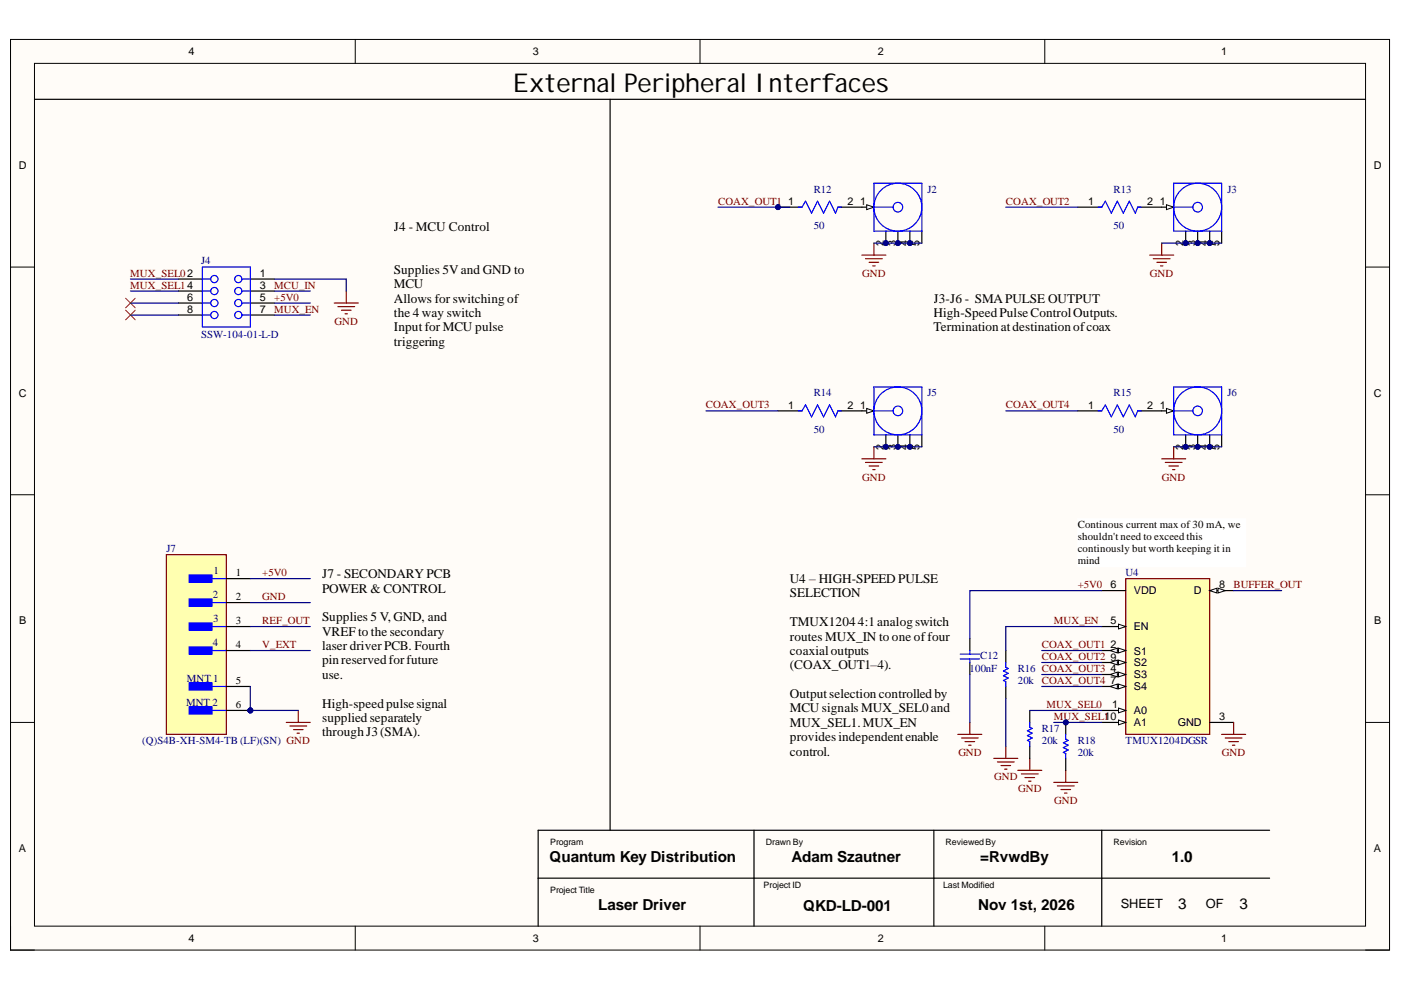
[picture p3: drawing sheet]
<svg xmlns="http://www.w3.org/2000/svg" width="297mm" height="210mm" viewBox="0 0 297 210" stroke-linecap="round" stroke-linejoin="round" font-family="sans-serif">
<defs><g id="words">
<text font-size="5.5" x="108.7" y="19.5">External Peripheral Interfaces</text>
<g font-size="3.2">
<text x="116.5" y="182.7">Quantum Key Distribution</text>
<text x="167.8" y="182.7">Adam Szautner</text>
<text x="207.8" y="182.7">=RvwdBy</text>
<text x="248.5" y="182.7">1.0</text>
<text x="126.9" y="192.9">Laser Driver</text>
<text x="170.3" y="193.2">QKD-LD-001</text>
<text x="207.4" y="192.9">Nov 1st, 2026</text>
<text x="249.8" y="192.6">3</text>
<text x="262.8" y="192.6">3</text>
</g>
<g font-size="2.8">
<text x="83.5" y="49">J4 - MCU Control</text>
<text x="83.5" y="58.1">Supplies 5Vand GND to</text>
<text x="83.5" y="61.1">MCU</text>
<text x="83.5" y="64.2">Allows for switching of</text>
<text x="197.9" y="64.2">J3-J6 - SMAPULSE OUTPUT</text>
<text x="83.5" y="67.2">the 4 way switch</text>
<text x="83.5" y="70.3">Input for MCU pulse</text>
<text x="197.9" y="67.2">High-SpeedPulseControlOutputs.</text>
<text x="197.9" y="70.3">Terminationatdestinationofcoax</text>
<text x="83.5" y="73.3">triggering</text>
<text x="68.3" y="122.6">J7 - SECONDARY PCB</text>
<text x="68.3" y="125.7">POWER &amp; CONTROL</text>
<text x="167.5" y="123.6">U4 – HIGH-SPEED PULSE</text>
<text x="68.3" y="131.8">Supplies 5 V, GND, and</text>
<text x="167.5" y="126.7">SELECTION</text>
<text x="68.3" y="134.8">VREF to the secondary</text>
<text x="68.3" y="137.8">laser driver PCB. Fourth</text>
<text x="167.5" y="132.8">TMUX12044:1analogswitch</text>
<text x="167.5" y="135.8">routes MUX_IN to one offour</text>
<text x="68.3" y="140.9">pinreservedforfuture</text>
<text x="68.3" y="143.9">use.</text>
<text x="167.5" y="138.9">coaxialoutputs</text>
<text x="167.5" y="141.9">(COAX_OUT1–4).</text>
<text x="167.5" y="148">Outputselectioncontrolledby</text>
<text x="68.3" y="150">High-speedpulsesignal</text>
<text x="68.3" y="153.1">suppliedseparately</text>
<text x="167.5" y="151">MCU signals MUX_SEL0and</text>
<text x="167.5" y="154.1">MUX_SEL1.MUX_EN</text>
<text x="68.3" y="156.1">throughJ3(SMA).</text>
<text x="167.5" y="157.1">providesindependentenable</text>
<text x="167.5" y="160.3">control.</text>
</g>
<g font-size="2.7">
<text x="237.6" y="192.5">SHEET</text>
<text x="255.7" y="192.5">OF</text>
</g>
<g font-size="2.3">
<text x="39.9" y="11.7">4</text>
<text x="113" y="11.7">3</text>
<text x="186.1" y="11.7">2</text>
<text x="258.9" y="11.7">1</text>
<text x="4" y="35.9">D</text>
<text x="291.3" y="35.9">D</text>
<text x="167.1" y="43.5">1</text>
<text x="179.7" y="43.5">2</text>
<text x="182.4" y="43.5">1</text>
<text x="230.7" y="43.5">1</text>
<text x="243.2" y="43.5">2</text>
<text x="245.9" y="43.5">1</text>
<text x="187.4" y="52.2" transform="rotate(-90 187.4 52.2)">2</text>
<text x="189.9" y="52.2" transform="rotate(-90 189.9 52.2)">3</text>
<text x="192.4" y="52.2" transform="rotate(-90 192.4 52.2)">4</text>
<text x="195" y="52.2" transform="rotate(-90 195 52.2)">5</text>
<text x="250.9" y="52.2" transform="rotate(-90 250.9 52.2)">2</text>
<text x="253.5" y="52.2" transform="rotate(-90 253.5 52.2)">3</text>
<text x="256" y="52.2" transform="rotate(-90 256 52.2)">4</text>
<text x="258.5" y="52.2" transform="rotate(-90 258.5 52.2)">5</text>
<text x="55.1" y="58.7">1</text>
<text x="39.7" y="63.8">6</text>
<text x="55.1" y="61.2">3</text>
<text x="55.1" y="63.8">5</text>
<text x="39.7" y="66.3">8</text>
<text x="55.1" y="66.3">7</text>
<text x="4" y="84.1">C</text>
<text x="167.1" y="86.7">1</text>
<text x="179.7" y="86.7">2</text>
<text x="182.4" y="86.7">1</text>
<text x="230.7" y="86.7">1</text>
<text x="243.2" y="86.7">2</text>
<text x="245.9" y="86.7">1</text>
<text x="291.3" y="84.1">C</text>
<text x="187.4" y="95.4" transform="rotate(-90 187.4 95.4)">2</text>
<text x="189.9" y="95.4" transform="rotate(-90 189.9 95.4)">3</text>
<text x="192.4" y="95.4" transform="rotate(-90 192.4 95.4)">4</text>
<text x="195" y="95.4" transform="rotate(-90 195 95.4)">5</text>
<text x="250.9" y="95.4" transform="rotate(-90 250.9 95.4)">2</text>
<text x="253.5" y="95.4" transform="rotate(-90 253.5 95.4)">3</text>
<text x="256" y="95.4" transform="rotate(-90 256 95.4)">4</text>
<text x="258.5" y="95.4" transform="rotate(-90 258.5 95.4)">5</text>
<text x="228.5" y="112.1">Continous current max of 30 mA, we</text>
<text x="228.5" y="114.6">shouldn't need to exceed this</text>
<text x="228.5" y="117.1">continously but worth keeping it in</text>
<text x="228.5" y="119.7">mind</text>
<text x="50" y="122.2">1</text>
<text x="235.4" y="124.7">6</text>
<text x="258.5" y="124.7">8</text>
<text x="50" y="127.3">2</text>
<text x="240.4" y="126">VDD</text>
<text x="253.1" y="126">D</text>
<text x="4.1" y="132.3">B</text>
<text x="50" y="132.3">3</text>
<text x="50" y="137.4">4</text>
<text x="235.4" y="132.3">5</text>
<text x="235.4" y="137.4">2</text>
<text x="240.4" y="133.6">EN</text>
<text x="291.4" y="132.3">B</text>
<text x="235.4" y="140">9</text>
<text x="235.4" y="142.6">4</text>
<text x="240.4" y="138.8">S1</text>
<text x="240.4" y="141.3">S2</text>
<text x="240.4" y="143.8">S3</text>
<text x="50" y="145">5</text>
<text x="235.4" y="145.1">7</text>
<text x="240.4" y="146.4">S4</text>
<text x="50" y="150.2">6</text>
<text x="235.8" y="150.2">1</text>
<text x="240.4" y="151.5">A0</text>
<text x="240.4" y="154">A1</text>
<text x="249.7" y="154">GND</text>
<text x="258.5" y="152.7">3</text>
<text x="4" y="180.6">A</text>
<text x="291.3" y="180.6">A</text>
<text x="39.9" y="199.7">4</text>
<text x="113" y="199.7">3</text>
<text x="186.1" y="199.7">2</text>
<text x="258.9" y="199.7">1</text>
</g>
<g font-size="2.3" fill="#000080">
<text x="172.6" y="40.9">R12</text>
<text x="196.7" y="40.9">J2</text>
<text x="236.1" y="40.9">R13</text>
<text x="260.2" y="40.9">J3</text>
<text x="172.6" y="48.5">50</text>
<text x="236.1" y="48.5">50</text>
<text x="42.7" y="55.9">J4</text>
<text x="42.7" y="71.6">SSW-104-01-L-D</text>
<text x="172.6" y="84.1">R14</text>
<text x="196.7" y="84.1">J5</text>
<text x="236.1" y="84.1">R15</text>
<text x="260.2" y="84.1">J6</text>
<text x="172.6" y="91.8">50</text>
<text x="236.1" y="91.8">50</text>
<text x="35.3" y="117.1">J7</text>
<text x="45.3" y="121.7">1</text>
<text x="238.7" y="122.2">U4</text>
<text x="45.1" y="126.8">2</text>
<text x="45.2" y="131.8">3</text>
<text x="45.1" y="136.9">4</text>
<text x="205.6" y="142.5">100nF</text>
<text x="207.8" y="139.7">C12</text>
<text x="215.8" y="142.5">R16 COAX_OUT3</text>
<text x="39.4" y="149.7">MNT 2</text>
<text x="39.6" y="144.5">MNT 1</text>
<text x="215.8" y="145">20k</text>
<text x="220.9" y="155.3">R17</text>
<text x="30.1" y="157.8">(Q)S4B-XH-SM4-TB (LF)(SN) GND</text>
<text x="220.9" y="157.8">20k</text>
<text x="228.5" y="157.8">R18</text>
<text x="228.5" y="160.3">20k</text>
<text x="238.7" y="157.8">TMUX1204DGSR</text>
</g>
<g font-size="2.3" fill="#800000">
<text x="152.2" y="43.5">COAX_OUT1</text>
<text x="213.3" y="43.5">COAX_OUT2</text>
<text x="27.6" y="58.7">MUX_SEL02</text>
<text x="182.8" y="58.7">GND</text>
<text x="243.8" y="58.7">GND</text>
<text x="27.6" y="61.2">MUX_SEL14</text>
<text x="58.1" y="63.8">+5V0</text>
<text x="58.1" y="61.2">MCU_IN</text>
<text x="58.1" y="66.3">MUX_EN</text>
<text x="70.9" y="68.8">GND</text>
<text x="149.6" y="86.6">COAX_OUT3</text>
<text x="213.3" y="86.6">COAX_OUT4</text>
<text x="182.8" y="101.9">GND</text>
<text x="246.4" y="101.9">GND</text>
<text x="55.6" y="122.2">+5V0</text>
<text x="228.5" y="124.7">+5V0</text>
<text x="261.5" y="124.7">BUFFER_OUT</text>
<text x="55.6" y="127.3">GND</text>
<text x="55.6" y="132.3">REF_OUT</text>
<text x="55.6" y="137.4">V_EXT</text>
<text x="220.9" y="137.4">COAX_OUT1</text>
<text x="223.4" y="132.3">MUX_EN</text>
<text x="220.9" y="140">COAX_OUT2</text>
<text x="220.9" y="145">COAX_OUT4</text>
<text x="221.9" y="150.2">MUX_SEL0</text>
<text x="223.4" y="152.7">MUX_SEL110</text>
<text x="203.2" y="160.3">GND</text>
<text x="259" y="160.3">GND</text>
<text x="210.8" y="165.4">GND</text>
<text x="215.9" y="167.9">GND</text>
<text x="223.5" y="170.5">GND</text>
</g>
<g font-size="1.9">
<text x="116.6" y="179.2">Program</text>
<text x="162.4" y="179.2">Drawn By</text>
<text x="200.5" y="179.2">Reviewed By</text>
<text x="236.1" y="179.2">Revision</text>
<text x="116.6" y="189.3">Project Title</text>
<text x="161.9" y="188.3">Project ID</text>
<text x="200" y="188.3">Last Modified</text>
</g>
</g></defs>
<path d="M2.2 8.4h292.4v193h-292.4z" fill-rule="evenodd" fill="#fffcf8"/>
<path d="M2.2 8.4h292.4v193h-292.4z" fill="none" stroke="#000" stroke-width=".21"/>
<path d="M7.3 13.4h282.2v183h-282.2z" fill-rule="evenodd" fill="#fffcf8"/>
<g fill="none" stroke="#000" stroke-width=".21">
<path d="M2.2 8.4v5M7.3 13.4h282.2v183h-282.2zM75.3 8.4v5M148.4 8.4v5M221.5 8.4v5M2.2 56.6h5.1M289.5 56.6h5.1M2.2 104.9h5.1M289.5 104.9h5.1M2.2 153.2h5.1M289.5 153.2h5.1M2.2 196.4v5h5.1"/>
<path d="M75.3 196.4v5M148.4 196.4v5M221.5 196.4v5M289.5 201.4h5.1"/>
</g>
<path d="M159.9 176v20.4M198 176v20.4M233.6 176v20.4M269.2 176h-155.1v20.4M114.1 186.2h155.1" fill="none" stroke="#000" stroke-width=".25"/>
<path d="M182.7 54.1h5.1M183.5 54.9h3.6M184.3 55.6h2M185 56.4h.5M185.3 51.5v2.6M70.9 64.3h5.1M71.6 65h3.6M72.4 65.8h2M73.2 66.5h.5M73.4 61.7v2.6" fill="none" stroke="#800000" stroke-width=".25"/>
<circle cx="53.1" cy="150.6" r=".51" fill="#000080"/>
<circle cx="53.1" cy="150.6" r=".51" fill="none" stroke="#000080" stroke-width=".21"/>
<path d="M35.3 117.6h12.7v38.1h-12.7z" fill-rule="evenodd" fill="#ffffb0"/>
<path d="M35.3 117.6h12.7v38.1h-12.7z" fill="none" stroke="#800000" stroke-width=".25"/>
<path d="M40.1 121.9h4.8v1.5h-4.8z" fill-rule="evenodd" fill="#00f"/>
<path d="M40.1 121.9h4.8v1.5h-4.8zM42.4 122.7h5.6" fill="none" stroke="#00f" stroke-width=".25"/>
<path d="M40.1 127h4.8v1.5h-4.8z" fill-rule="evenodd" fill="#00f"/>
<path d="M40.1 127h4.8v1.5h-4.8zM42.4 127.8h5.6" fill="none" stroke="#00f" stroke-width=".25"/>
<path d="M40.1 132.1h4.8v1.5h-4.8z" fill-rule="evenodd" fill="#00f"/>
<path d="M40.1 132.1h4.8v1.5h-4.8zM42.4 132.8h5.6" fill="none" stroke="#00f" stroke-width=".25"/>
<path d="M40.1 137.2h4.8v1.5h-4.8z" fill-rule="evenodd" fill="#00f"/>
<path d="M40.1 137.2h4.8v1.5h-4.8zM42.4 137.9h5.6" fill="none" stroke="#00f" stroke-width=".25"/>
<path d="M40.1 144.8h4.8v1.5h-4.8z" fill-rule="evenodd" fill="#00f"/>
<path d="M40.1 144.8h4.8v1.5h-4.8zM42.4 145.6h5.6" fill="none" stroke="#00f" stroke-width=".25"/>
<path d="M40.1 149.9h4.8v1.5h-4.8z" fill-rule="evenodd" fill="#00f"/>
<path d="M40.1 149.9h4.8v1.5h-4.8zM42.4 150.6h5.6" fill="none" stroke="#00f" stroke-width=".25"/>
<path d="M48 122.7h5.1M48 127.8h5.1M48 132.8h5.1M48 137.9h5.1M48 145.6h5.1M48 150.6h5.1" fill="none" stroke="#000" stroke-width=".25"/>
<circle cx="53.1" cy="150.6" r=".51" fill="#000080"/>
<circle cx="53.1" cy="150.6" r=".51" fill="none" stroke="#000080" stroke-width=".21"/>
<path d="M60.7 153.2h5.1M61.5 153.9h3.5M62.2 154.7h2.1M63 155.5h.5M63.2 150.6v2.6" fill="none" stroke="#800000" stroke-width=".25"/>
<circle cx="187.8" cy="51.5" r=".51" fill="#000080"/>
<circle cx="187.8" cy="51.5" r=".51" fill="none" stroke="#000080" stroke-width=".21"/>
<circle cx="190.4" cy="51.5" r=".51" fill="#000080"/>
<circle cx="190.4" cy="51.5" r=".51" fill="none" stroke="#000080" stroke-width=".21"/>
<circle cx="192.9" cy="51.5" r=".51" fill="#000080"/>
<circle cx="192.9" cy="51.5" r=".51" fill="none" stroke="#000080" stroke-width=".21"/>
<path d="M182.7 43.9h2.6" fill="none" stroke="#000" stroke-width=".25"/>
<path d="M183.8 43.4l1.5 .5-1.5 .5z" fill="#f8fcff"/>
<path d="M183.8 43.4l1.5 .5-1.5 .5z" fill="none" stroke="#000" stroke-width=".21"/>
<path d="M187.8 49v2.5" fill="none" stroke="#000" stroke-width=".25"/>
<circle cx="187.8" cy="51.5" r=".51" fill="#000080"/>
<circle cx="187.8" cy="51.5" r=".51" fill="none" stroke="#000080" stroke-width=".21"/>
<path d="M190.4 49v2.5" fill="none" stroke="#000" stroke-width=".25"/>
<circle cx="190.4" cy="51.5" r=".51" fill="#000080"/>
<circle cx="190.4" cy="51.5" r=".51" fill="none" stroke="#000080" stroke-width=".21"/>
<path d="M192.9 49v2.5" fill="none" stroke="#000" stroke-width=".25"/>
<circle cx="192.9" cy="51.5" r=".51" fill="#000080"/>
<circle cx="192.9" cy="51.5" r=".51" fill="none" stroke="#000080" stroke-width=".21"/>
<path d="M7.3 21.1h282.2M195.4 49v2.5" fill="none" stroke="#000" stroke-width=".25"/>
<g fill="none" stroke="#00f" stroke-width=".25">
<path d="M185.3 38.8h10.1v10.2h-10.1zM185.3 43.9h4.1"/>
<circle cx="190.4" cy="43.9" r="5.1"/>
<circle cx="190.4" cy="43.9" r="1.02"/>
</g>
<circle cx="164.9" cy="43.9" r=".51" fill="#000080"/>
<circle cx="164.9" cy="43.9" r=".51" fill="none" stroke="#000080" stroke-width=".21"/>
<path d="M164.9 43.9h5.1" fill="none" stroke="#000" stroke-width=".25"/>
<circle cx="164.9" cy="43.9" r=".51" fill="#000080"/>
<circle cx="164.9" cy="43.9" r=".51" fill="none" stroke="#000080" stroke-width=".21"/>
<path d="M177.7 43.9h5" fill="none" stroke="#000" stroke-width=".25"/>
<path d="M169.3 43.9h.7l.8-1.2 1.3 2.5 1.2-2.5 1.3 2.5 1.3-2.5 1.2 2.5 .6-1.3h.7" fill="none" stroke="#00f" stroke-width=".25"/>
<circle cx="187.8" cy="94.7" r=".51" fill="#000080"/>
<circle cx="187.8" cy="94.7" r=".51" fill="none" stroke="#000080" stroke-width=".21"/>
<circle cx="190.4" cy="94.7" r=".51" fill="#000080"/>
<circle cx="190.4" cy="94.7" r=".51" fill="none" stroke="#000080" stroke-width=".21"/>
<circle cx="192.9" cy="94.7" r=".51" fill="#000080"/>
<circle cx="192.9" cy="94.7" r=".51" fill="none" stroke="#000080" stroke-width=".21"/>
<path d="M182.7 87.1h2.6" fill="none" stroke="#000" stroke-width=".25"/>
<path d="M183.8 86.6l1.5 .5-1.5 .5z" fill="#f8fcff"/>
<path d="M183.8 86.6l1.5 .5-1.5 .5z" fill="none" stroke="#000" stroke-width=".21"/>
<path d="M187.8 92.2v2.5" fill="none" stroke="#000" stroke-width=".25"/>
<circle cx="187.8" cy="94.7" r=".51" fill="#000080"/>
<circle cx="187.8" cy="94.7" r=".51" fill="none" stroke="#000080" stroke-width=".21"/>
<path d="M190.4 92.2v2.5" fill="none" stroke="#000" stroke-width=".25"/>
<circle cx="190.4" cy="94.7" r=".51" fill="#000080"/>
<circle cx="190.4" cy="94.7" r=".51" fill="none" stroke="#000080" stroke-width=".21"/>
<path d="M192.9 92.2v2.5" fill="none" stroke="#000" stroke-width=".25"/>
<circle cx="192.9" cy="94.7" r=".51" fill="#000080"/>
<circle cx="192.9" cy="94.7" r=".51" fill="none" stroke="#000080" stroke-width=".21"/>
<path d="M195.4 92.2v2.5" fill="none" stroke="#000" stroke-width=".25"/>
<g fill="none" stroke="#00f" stroke-width=".25">
<path d="M185.3 82h10.1v10.2h-10.1zM185.3 87.1h4.1"/>
<circle cx="190.4" cy="87.1" r="5.1"/>
<circle cx="190.4" cy="87.1" r="1.02"/>
</g>
<circle cx="251.4" cy="51.5" r=".51" fill="#000080"/>
<circle cx="251.4" cy="51.5" r=".51" fill="none" stroke="#000080" stroke-width=".21"/>
<circle cx="253.9" cy="51.5" r=".51" fill="#000080"/>
<circle cx="253.9" cy="51.5" r=".51" fill="none" stroke="#000080" stroke-width=".21"/>
<circle cx="256.5" cy="51.5" r=".51" fill="#000080"/>
<circle cx="256.5" cy="51.5" r=".51" fill="none" stroke="#000080" stroke-width=".21"/>
<path d="M246.3 43.9h2.5" fill="none" stroke="#000" stroke-width=".25"/>
<path d="M247.3 43.4l1.5 .5-1.5 .5z" fill="#f8fcff"/>
<path d="M247.3 43.4l1.5 .5-1.5 .5z" fill="none" stroke="#000" stroke-width=".21"/>
<path d="M251.4 49v2.5" fill="none" stroke="#000" stroke-width=".25"/>
<circle cx="251.4" cy="51.5" r=".51" fill="#000080"/>
<circle cx="251.4" cy="51.5" r=".51" fill="none" stroke="#000080" stroke-width=".21"/>
<path d="M253.9 49v2.5" fill="none" stroke="#000" stroke-width=".25"/>
<circle cx="253.9" cy="51.5" r=".51" fill="#000080"/>
<circle cx="253.9" cy="51.5" r=".51" fill="none" stroke="#000080" stroke-width=".21"/>
<path d="M256.5 49v2.5" fill="none" stroke="#000" stroke-width=".25"/>
<circle cx="256.5" cy="51.5" r=".51" fill="#000080"/>
<circle cx="256.5" cy="51.5" r=".51" fill="none" stroke="#000080" stroke-width=".21"/>
<path d="M259 49v2.5" fill="none" stroke="#000" stroke-width=".25"/>
<g fill="none" stroke="#00f" stroke-width=".25">
<path d="M248.8 38.8h10.2v10.2h-10.2zM248.8 43.9h4.1"/>
<circle cx="253.9" cy="43.9" r="1.02"/>
<circle cx="253.9" cy="43.9" r="5.1"/>
</g>
<circle cx="251.4" cy="94.7" r=".51" fill="#000080"/>
<circle cx="251.4" cy="94.7" r=".51" fill="none" stroke="#000080" stroke-width=".21"/>
<circle cx="253.9" cy="94.7" r=".51" fill="#000080"/>
<circle cx="253.9" cy="94.7" r=".51" fill="none" stroke="#000080" stroke-width=".21"/>
<circle cx="256.5" cy="94.7" r=".51" fill="#000080"/>
<circle cx="256.5" cy="94.7" r=".51" fill="none" stroke="#000080" stroke-width=".21"/>
<path d="M246.3 87.1h2.5" fill="none" stroke="#000" stroke-width=".25"/>
<path d="M247.3 86.6l1.5 .5-1.5 .5z" fill="#f8fcff"/>
<path d="M247.3 86.6l1.5 .5-1.5 .5z" fill="none" stroke="#000" stroke-width=".21"/>
<path d="M251.4 92.2v2.5" fill="none" stroke="#000" stroke-width=".25"/>
<circle cx="251.4" cy="94.7" r=".51" fill="#000080"/>
<circle cx="251.4" cy="94.7" r=".51" fill="none" stroke="#000080" stroke-width=".21"/>
<path d="M253.9 92.2v2.5" fill="none" stroke="#000" stroke-width=".25"/>
<circle cx="253.9" cy="94.7" r=".51" fill="#000080"/>
<circle cx="253.9" cy="94.7" r=".51" fill="none" stroke="#000080" stroke-width=".21"/>
<path d="M256.5 92.2v2.5" fill="none" stroke="#000" stroke-width=".25"/>
<circle cx="256.5" cy="94.7" r=".51" fill="#000080"/>
<circle cx="256.5" cy="94.7" r=".51" fill="none" stroke="#000080" stroke-width=".21"/>
<g fill="none" stroke="#000" stroke-width=".25">
<path d="M37.8 59.2h5.1M53.1 59.2h5.1M228.5 43.9h5.1M241.2 43.9h5.1M37.8 61.7h5.1M37.8 64.3h5.1M37.8 66.8h5.1M53.1 61.7h5.1M53.1 64.3h5.1M53.1 66.8h5.1M164.9 87.1h5.1M177.7 87.1h5"/>
<path d="M228.5 87.1h5.1M241.2 87.1h5.1M259 92.2v2.5"/>
</g>
<g fill="none" stroke="#00f" stroke-width=".25">
<path d="M42.9 56.6h10.2v12.7h-10.2zM42.9 59.2h1.8M51.3 59.2h1.8M232.8 43.9h.8l.8-1.2 1.2 2.5 1.3-2.5 1.3 2.5 1.2-2.5 1.3 2.5 .5-1.3h.8M42.9 66.8h1.8M42.9 64.3h1.8M42.9 61.7h1.8M51.3 66.8h1.8M51.3 64.3h1.8M51.3 61.7h1.8M169.3 87.1h.7l.8-1.3 1.3 2.6 1.2-2.6 1.3 2.6 1.3-2.6 1.2 2.6 .6-1.3h.7M232.8 87.1h.8l.8-1.3 1.2 2.6 1.3-2.6 1.3 2.6 1.2-2.6 1.3 2.6 .5-1.3h.8"/>
<path d="M248.8 82h10.2v10.2h-10.2zM248.8 87.1h4.1"/>
<circle cx="45.4" cy="59.2" r=".76"/>
<circle cx="50.5" cy="59.2" r=".76"/>
<circle cx="45.4" cy="64.3" r=".76"/>
<circle cx="45.4" cy="61.7" r=".76"/>
<circle cx="45.4" cy="66.8" r=".76"/>
<circle cx="50.5" cy="64.3" r=".76"/>
<circle cx="50.5" cy="61.7" r=".76"/>
<circle cx="50.5" cy="66.8" r=".76"/>
<circle cx="253.9" cy="87.1" r="1.02"/>
<circle cx="253.9" cy="87.1" r="5.1"/>
</g>
<g fill="none" stroke="#800000" stroke-width=".25">
<path d="M243.8 54.1h5M244.5 54.9h3.6M245.3 55.6h2M246 56.4h.6M246.3 51.5v2.6M182.7 97.3h5.1M183.5 98h3.6M184.3 98.8h2M185 99.6h.5M185.3 94.7v2.6M246.3 97.3h5.1M247.1 98h3.5"/>
<path d="M247.8 98.8h2.1M248.6 99.6h.5M248.8 94.7v2.6"/>
</g>
<path d="M26.6 63.2l2.1 2.1M26.6 65.8l2.1 2M28.7 63.2l-2.1 2.1M28.7 65.8l-2.1 2" fill="none" stroke="#f00" stroke-width=".21"/>
<path d="M238.7 122.7h17.8v33h-17.8z" fill-rule="evenodd" fill="#ffffb0"/>
<path d="M238.7 122.7h17.8v33h-17.8z" fill="none" stroke="#800000" stroke-width=".25"/>
<path d="M233.6 125.2h5.1M233.6 150.6h5.1" fill="none" stroke="#000" stroke-width=".25"/>
<path d="M237.1 150.1l1.6 .5-1.6 .5z" fill="#f8fcff"/>
<path d="M237.1 150.1l1.6 .5-1.6 .5z" fill="none" stroke="#000" stroke-width=".21"/>
<path d="M233.6 153.2h5.1" fill="none" stroke="#000" stroke-width=".25"/>
<path d="M237.1 152.7l1.6 .5-1.6 .5z" fill="#f8fcff"/>
<path d="M237.1 152.7l1.6 .5-1.6 .5z" fill="none" stroke="#000" stroke-width=".21"/>
<path d="M256.5 125.2h5.1" fill="none" stroke="#000" stroke-width=".25"/>
<path d="M256.5 125.2l1.5-.5v1z" fill="#f8fcff"/>
<path d="M256.5 125.2l1.5-.5v1z" fill="none" stroke="#000" stroke-width=".21"/>
<path d="M258.3 124.7l1.5 .5-1.5 .5z" fill="#f8fcff"/>
<path d="M258.3 124.7l1.5 .5-1.5 .5z" fill="none" stroke="#000" stroke-width=".21"/>
<path d="M233.6 132.8h5.1" fill="none" stroke="#000" stroke-width=".25"/>
<path d="M237.1 132.3l1.6 .5-1.6 .6z" fill="#f8fcff"/>
<path d="M237.1 132.3l1.6 .5-1.6 .6z" fill="none" stroke="#000" stroke-width=".21"/>
<path d="M233.6 137.9h5.1" fill="none" stroke="#000" stroke-width=".25"/>
<path d="M237.1 137.4l1.6 .5-1.6 .5z" fill="#f8fcff"/>
<path d="M237.1 137.4l1.6 .5-1.6 .5z" fill="none" stroke="#000" stroke-width=".21"/>
<path d="M235.4 137.9l1.5-.5v1z" fill="#f8fcff"/>
<path d="M235.4 137.9l1.5-.5v1z" fill="none" stroke="#000" stroke-width=".21"/>
<path d="M233.6 140.5h5.1" fill="none" stroke="#000" stroke-width=".25"/>
<path d="M237.1 140l1.6 .5-1.6 .5z" fill="#f8fcff"/>
<path d="M237.1 140l1.6 .5-1.6 .5z" fill="none" stroke="#000" stroke-width=".21"/>
<path d="M235.4 140.5l1.5-.5v1z" fill="#f8fcff"/>
<path d="M235.4 140.5l1.5-.5v1z" fill="none" stroke="#000" stroke-width=".21"/>
<path d="M233.6 143h5.1" fill="none" stroke="#000" stroke-width=".25"/>
<path d="M237.1 142.5l1.6 .5-1.6 .5z" fill="#f8fcff"/>
<path d="M237.1 142.5l1.6 .5-1.6 .5z" fill="none" stroke="#000" stroke-width=".21"/>
<path d="M235.4 143l1.5-.5v1z" fill="#f8fcff"/>
<path d="M235.4 143l1.5-.5v1z" fill="none" stroke="#000" stroke-width=".21"/>
<path d="M233.6 145.6h5.1" fill="none" stroke="#000" stroke-width=".25"/>
<path d="M237.1 145l1.6 .6-1.6 .5z" fill="#f8fcff"/>
<path d="M237.1 145l1.6 .6-1.6 .5z" fill="none" stroke="#000" stroke-width=".21"/>
<path d="M235.4 145.6l1.5-.6v1.1z" fill="#f8fcff"/>
<path d="M235.4 145.6l1.5-.6v1.1z" fill="none" stroke="#000" stroke-width=".21"/>
<path d="M218.3 150.6v2.6M218.3 158.3v2.5M256.5 153.2h5.1" fill="none" stroke="#000" stroke-width=".25"/>
<g fill="none" stroke="#800000" stroke-width=".25">
<path d="M213.3 158.3v2.5M259 155.7h5.1M259.8 156.5h3.5M260.5 157.2h2.1M261.3 158h.5M261.6 153.2v2.5M210.7 160.8h5.1M211.5 161.6h3.5M212.2 162.3h2.1M213 163.1h.5M215.8 163.3h5.1M216.6 164.1h3.5"/>
<path d="M217.3 164.9h2.1M218.1 165.6h.5M218.3 160.8v2.5M223.4 165.9h5.1M224.2 166.6h3.5M224.9 167.4h2.1M225.7 168.2h.5M226 163.3v2.6"/>
</g>
<path d="M218.3 153.2v1l.5 .2-1 .5 1 .6-1 .5 1 .5-1 .5 .5 .2v1.1" fill="none" stroke="#00f" stroke-width=".25"/>
<circle cx="226" cy="153.2" r=".51" fill="#000080"/>
<circle cx="226" cy="153.2" r=".51" fill="none" stroke="#000080" stroke-width=".21"/>
<path d="M226 153.2v2.5" fill="none" stroke="#000" stroke-width=".25"/>
<circle cx="226" cy="153.2" r=".51" fill="#000080"/>
<circle cx="226" cy="153.2" r=".51" fill="none" stroke="#000080" stroke-width=".21"/>
<path d="M129.4 21.1v154.9M205.6 135.4v2.5M213.3 137.9v2.6M205.6 140.5v2.5M213.3 145.6v2.5M226 160.8v2.5" fill="none" stroke="#000" stroke-width=".25"/>
<path d="M203.6 139.7h4.1M203.6 138.7h4.1M205.6 137.9v.8M205.6 139.7v.8M213.3 140.5v1l.5 .2-1.1 .6 1.1 .5-1.1 .5 1.1 .5-1.1 .5 .6 .2v1.1M226 155.7v1l.5 .3-1.1 .5 1.1 .5-1.1 .5 1.1 .5-1.1 .5 .6 .3v1" fill="none" stroke="#00f" stroke-width=".25"/>
<path d="M203.1 155.7h5.1M203.8 156.5h3.6M204.6 157.2h2M205.4 158h.5M205.6 153.2v2.5" fill="none" stroke="#800000" stroke-width=".25"/>
<path d="M228.5 110h35.6v10.1h-35.6z" fill-rule="evenodd" fill="#fff"/>
<path d="M228.5 110h35.6v10.1h-35.6z" fill="none" stroke="#fff" stroke-width=".21"/>
<path d="M58.2 59.2h15.2v2.5M58.2 61.7h7.6M58.2 64.3h7.6M53.1 145.6v5" fill="none" stroke="#000080" stroke-width=".25"/>
<circle cx="53.1" cy="150.6" r=".51" fill="#000080"/>
<circle cx="53.1" cy="150.6" r=".51" fill="none" stroke="#000080" stroke-width=".21"/>
<path d="M53.1 122.7h12.7M53.1 132.8h12.7M53.1 127.8h12.7M53.1 150.6h10.1" fill="none" stroke="#000080" stroke-width=".25"/>
<circle cx="53.1" cy="150.6" r=".51" fill="#000080"/>
<circle cx="53.1" cy="150.6" r=".51" fill="none" stroke="#000080" stroke-width=".21"/>
<g fill="none" stroke="#000080" stroke-width=".25">
<path d="M27.7 59.2h10.1M152.2 43.9h15.3M185.3 51.5h10.1M213.3 43.9h15.2M246.3 51.5h12.7M27.7 66.8h10.1M27.7 61.7h10.1M27.7 64.3h10.1M58.2 66.8h7.6M149.7 87.1h15.2M185.3 94.7h10.1M213.3 87.1h15.2"/>
<path d="M248.8 94.7h10.2M53.1 137.9h12.7M220.9 137.9h12.7M233.6 132.8h-20.3v5.1M233.6 125.2h-28v10.2M261.6 125.2h10.1M205.6 143v10.2M213.3 148.1v10.2M218.3 150.6h15.3M220.9 140.5h12.7M220.9 143h12.7M220.9 145.6h12.7"/>
<path d="M223.4 153.2h10.2"/>
</g>
<use href="#words"/>
</svg>
